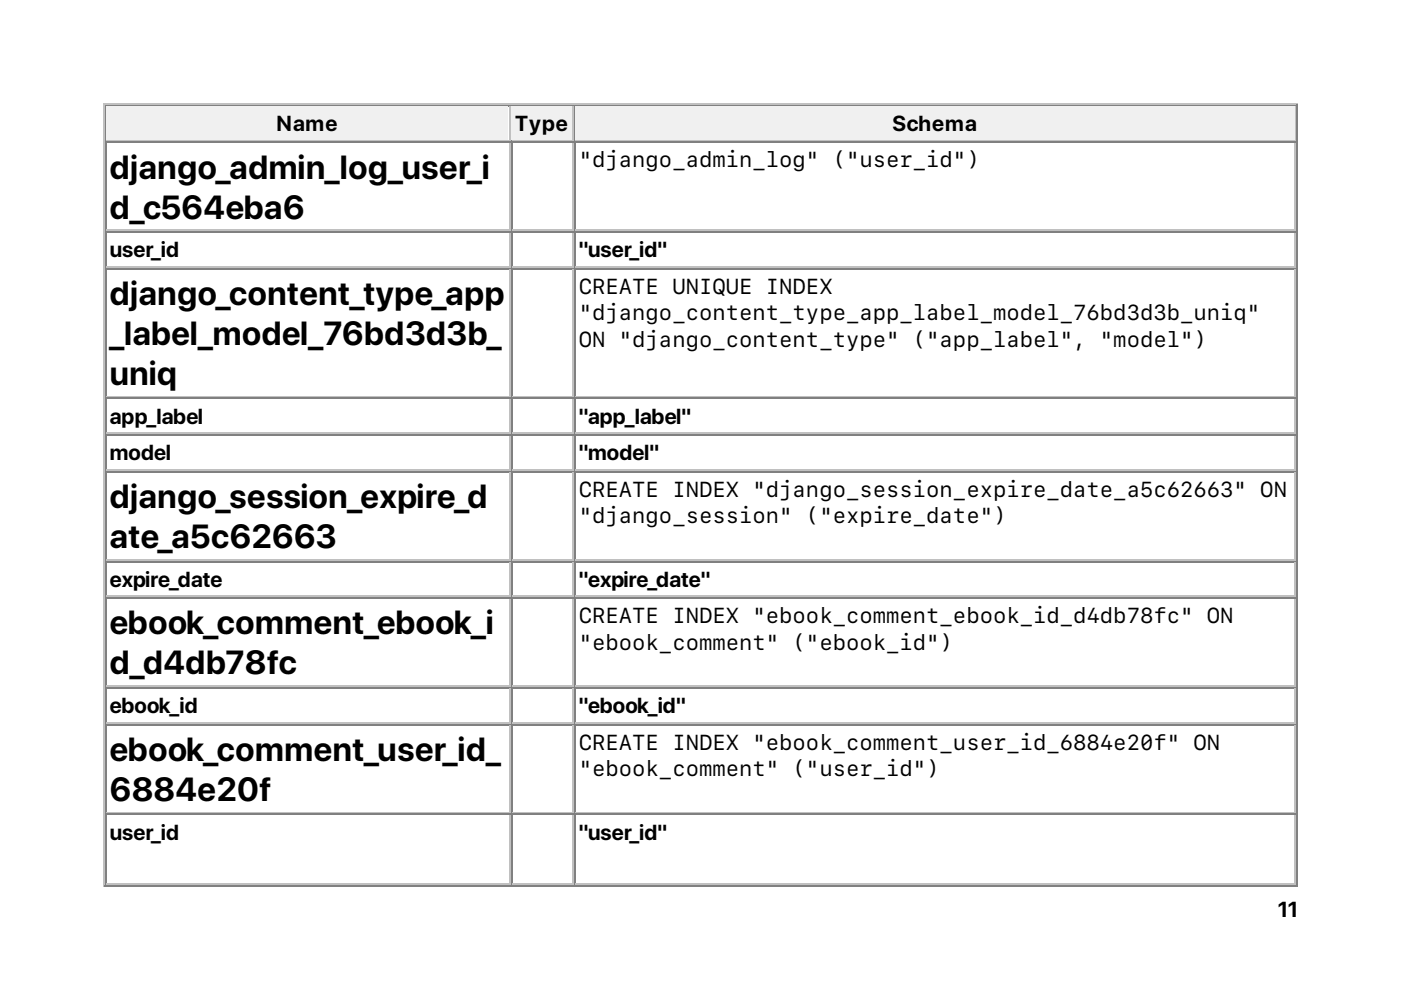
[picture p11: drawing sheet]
<svg xmlns="http://www.w3.org/2000/svg" width="297mm" height="210mm" viewBox="0 0 297 210" stroke-linecap="round" stroke-linejoin="round" font-family="sans-serif">
<defs><g id="words">
<g font-size="7.1">
<text x="23.3" y="37.9">django_admin_log_user_i</text>
<text x="23.3" y="46.3">d_c564eba6</text>
<text x="23.3" y="64.7">django_content_type_app</text>
<text x="23.3" y="73.1">_label_model_76bd3d3b_</text>
<text x="23.3" y="81.6">uniq</text>
<text x="23.3" y="107.7">django_session_expire_d</text>
<text x="23.3" y="116.2">ate_a5c62663</text>
<text x="23.3" y="134.5">ebook_comment_ebook_i</text>
<text x="23.3" y="143">d_d4db78fc</text>
<text x="23.3" y="161.3">ebook_comment_user_id_</text>
<text x="23.3" y="169.8">6884e20f</text>
</g>
<g font-size="4.6">
<text x="58.6" y="27.7">Name</text>
<text x="109.2" y="27.7">Type</text>
<text x="189.2" y="27.7">Schema</text>
<text x="122.7" y="35.5">&quot;django_admin_log&quot; (&quot;user_id&quot;)</text>
<text x="23.3" y="54.5">user_id</text>
<text x="122.7" y="54.5">&quot;user_id&quot;</text>
<text x="122.7" y="62.3">CREATE UNIQUE INDEX</text>
<text x="122.7" y="67.9">&quot;django_content_type_app_label_model_76bd3d3b_uniq&quot;</text>
<text x="122.7" y="73.6">ON &quot;django_content_type&quot; (&quot;app_label&quot;, &quot;model&quot;)</text>
<text x="23.3" y="89.8">app_label</text>
<text x="122.7" y="89.8">&quot;app_label&quot;</text>
<text x="23.3" y="97.6">model</text>
<text x="122.7" y="97.6">&quot;model&quot;</text>
<text x="122.7" y="105.3">CREATE INDEX &quot;django_session_expire_date_a5c62663&quot; ON</text>
<text x="122.7" y="111">&quot;django_session&quot; (&quot;expire_date&quot;)</text>
<text x="23.3" y="124.4">expire_date</text>
<text x="122.7" y="124.4">&quot;expire_date&quot;</text>
<text x="122.7" y="132.1">CREATE INDEX &quot;ebook_comment_ebook_id_d4db78fc&quot; ON</text>
<text x="122.7" y="137.8">&quot;ebook_comment&quot; (&quot;ebook_id&quot;)</text>
<text x="23.3" y="151.2">ebook_id</text>
<text x="122.7" y="151.2">&quot;ebook_id&quot;</text>
<text x="122.7" y="158.9">CREATE INDEX &quot;ebook_comment_user_id_6884e20f&quot; ON</text>
<text x="122.7" y="164.6">&quot;ebook_comment&quot; (&quot;user_id&quot;)</text>
<text x="23.3" y="178">user_id</text>
<text x="122.7" y="178">&quot;user_id&quot;</text>
<text x="270.9" y="194.4">11</text>
</g>
</g></defs>
<path d="M22 21.9v166.1M22.2 22h253M22.6 29.8h85.7M108.1 22.6v7" fill="none" stroke="#c0c0c0" stroke-width=".35"/>
<path d="M22.4 22.2v7.8M22.6 22.4h85.7M275 22.2v165.5M22.2 187.9h253" fill="none" stroke="#808080" stroke-width=".35"/>
<g fill="#f0f0f0">
<path d="M22.6 22.6h85.2v7h-85.2z"/>
<path d="M58.6 23.3h13.1v5.4h-13.1z"/>
</g>
<path d="M108.5 22.2v7.8M108.7 22.4h13" fill="none" stroke="#808080" stroke-width=".35"/>
<path d="M108.7 29.8h13M121.5 22.6v7" fill="none" stroke="#c0c0c0" stroke-width=".35"/>
<g fill="#f0f0f0">
<path d="M108.5 22.6h12.8v7h-12.8z"/>
<path d="M109 23.3h11.4v5.4h-11.4z"/>
</g>
<path d="M121.9 22.2v7.8M122.1 22.4h152.7" fill="none" stroke="#808080" stroke-width=".35"/>
<path d="M122.1 29.8h152.7M274.6 22.6v7" fill="none" stroke="#c0c0c0" stroke-width=".35"/>
<g fill="#f0f0f0">
<path d="M122 22.6h152.5v7h-152.5z"/>
<path d="M189.1 23.3h18.1v5.4h-18.1z"/>
</g>
<g fill="none" stroke="#808080" stroke-width=".35">
<path d="M22.4 30v157.7M22.6 30.2h85.7M108.5 30v157.7M108.7 30.2h13M121.9 30v157.7M122.1 30.2h152.7M22.6 49.2h85.7M22.6 57h85.7M108.7 49.2h13M108.7 57h13M122.1 49.2h152.7M122.1 57h152.7"/>
<path d="M22.6 84.5h85.7M22.6 92.3h85.7M108.7 84.5h13M108.7 92.3h13M122.1 84.5h152.7M122.1 92.3h152.7M22.6 100h85.7M22.6 119.1h85.7M108.7 100h13M108.7 119.1h13M122.1 100h152.7M122.1 119.1h152.7"/>
<path d="M22.6 126.8h85.7M108.7 126.8h13M122.1 126.8h152.7M22.6 145.9h85.7M22.6 153.6h85.7M108.7 145.9h13M108.7 153.6h13M122.1 145.9h152.7M122.1 153.6h152.7M22.6 172.7h85.7M108.7 172.7h13M122.1 172.7h152.7"/>
</g>
<g fill="none" stroke="#c0c0c0" stroke-width=".35">
<path d="M108.1 30.3v18.4M121.5 30.3v18.4M274.6 30.3v18.4M22.6 48.9h85.7M22.6 56.6h85.7M108.1 49.4v7M108.1 57.2v26.8M108.7 48.9h13M108.7 56.6h13M121.5 49.4v7M121.5 57.2v26.8M122.1 48.9h152.7"/>
<path d="M122.1 56.6h152.7M274.6 49.4v7M274.6 57.2v26.8M22.6 84.1h85.7M22.6 91.9h85.7M22.6 99.7h85.7M108.1 84.7v7M108.1 92.4v7.1M108.7 84.1h13M108.7 91.9h13M108.7 99.7h13M121.5 84.7v7"/>
<path d="M121.5 92.4v7.1M122.1 84.1h152.7M122.1 91.9h152.7M122.1 99.7h152.7M274.6 84.7v7M274.6 92.4v7.1M22.6 118.7h85.7M108.1 100.2v18.3M108.1 119.2v7.1M108.7 118.7h13M121.5 100.2v18.3M121.5 119.2v7.1"/>
<path d="M122.1 118.7h152.7M274.6 100.2v18.3M274.6 119.2v7.1M22.6 126.5h85.7M108.1 127v18.3M108.7 126.5h13M121.5 127v18.3M122.1 126.5h152.7M274.6 127v18.3M22.6 145.5h85.7M22.6 153.3h85.7M108.1 146.1v7"/>
<path d="M108.1 153.8v18.4M108.7 145.5h13M108.7 153.3h13M121.5 146.1v7M121.5 153.8v18.4M122.1 145.5h152.7M122.1 153.3h152.7M274.6 146.1v7M274.6 153.8v18.4M22.6 172.3h85.7M108.1 172.9v14.4M108.7 172.3h13"/>
<path d="M121.5 172.9v14.4M122.1 172.3h152.7M274.6 172.9v14.4M22.6 187.5h85.7M108.7 187.5h13M122.1 187.5h152.7"/>
</g>
<use href="#words"/>
</svg>
